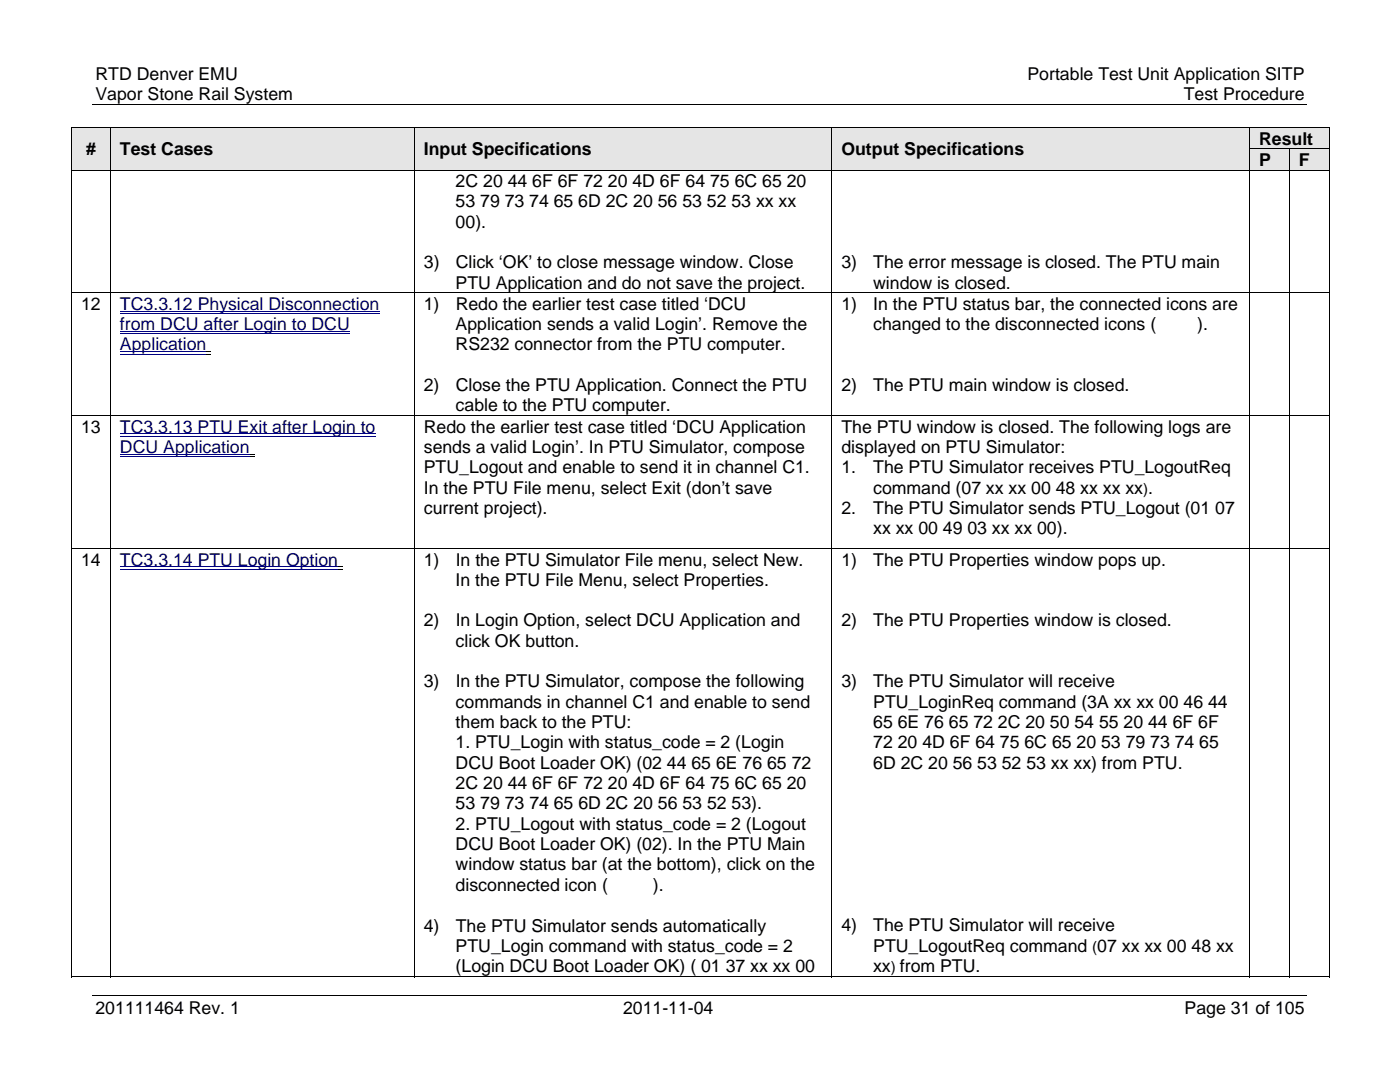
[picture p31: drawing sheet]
<svg xmlns="http://www.w3.org/2000/svg" width="279mm" height="216mm" viewBox="0 0 279 216" stroke-linecap="round" stroke-linejoin="round" font-family="sans-serif">
<defs><g id="words">
<g font-size="3.5">
<text x="19" y="16">RTD Denver EMU</text>
<text x="205.1" y="16">Portable Test Unit Application SITP</text>
<text x="19" y="20">Vapor Stone Rail System</text>
<text x="236.2" y="20">Test Procedure</text>
<text x="251.3" y="28.9">Result</text>
<text x="17.2" y="31">#</text>
<text x="23.9" y="31">Test Cases</text>
<text x="84.6" y="31">Input Specifications</text>
<text x="167.9" y="31">Output Specifications</text>
<text x="251.3" y="33.1">P</text>
<text x="259.2" y="33.1">F</text>
<text x="90.9" y="37.3">2C 20 44 6F 6F 72 20 4D 6F 64 75 6C 65 20</text>
<text x="90.9" y="41.4">53 79 73 74 65 6D 2C 20 56 53 52 53 xx xx</text>
<text x="90.9" y="45.4">00).</text>
<text x="84.6" y="53.5">3)</text>
<text x="90.9" y="53.5">Click ‘OK’ to close message window. Close</text>
<text x="167.9" y="53.5">3)</text>
<text x="174.3" y="53.5">The error message is closed. The PTU main</text>
<text x="90.9" y="57.6">PTU Application and do not save the project.</text>
<text x="174.3" y="57.6">window is closed.</text>
<text x="16.2" y="61.8">12</text>
<text x="84.6" y="61.8">1)</text>
<text x="90.9" y="65.9">Application sends a valid Login’. Remove the</text>
<text x="90.9" y="61.8">Redo the earlier test case titled ‘DCU</text>
<text x="167.9" y="61.8">1)</text>
<text x="174.3" y="65.9">changed to the disconnected icons (</text>
<text x="174.3" y="61.8">In the PTU status bar, the connected icons are</text>
<text x="238.9" y="65.9">).</text>
<text x="90.9" y="69.9">RS232 connector from the PTU computer.</text>
<text x="84.6" y="78">2)</text>
<text x="90.9" y="82.1">cable to the PTU computer.</text>
<text x="90.9" y="78">Close the PTU Application. Connect the PTU</text>
<text x="167.9" y="78">2)</text>
<text x="174.3" y="78">The PTU main window is closed.</text>
<text x="16.2" y="86.3">13</text>
<text x="84.6" y="86.3">Redo the earlier test case titled ‘DCU Application</text>
<text x="167.9" y="86.3">The PTU window is closed. The following logs are</text>
<text x="84.6" y="90.4">sends a valid Login’. In PTU Simulator, compose</text>
<text x="84.6" y="94.4">PTU_Logout and enable to send it in channel C1.</text>
<text x="167.9" y="90.4">displayed on PTU Simulator:</text>
<text x="167.9" y="94.4">1.</text>
<text x="174.3" y="94.4">The PTU Simulator receives PTU_LogoutReq</text>
<text x="84.6" y="98.5">In the PTU File menu, select Exit (don’t save</text>
<text x="174.3" y="98.5">command (07 xx xx 00 48 xx xx xx .</text>
<text x="84.6" y="102.6">current project).</text>
<text x="167.9" y="102.6">2.</text>
<text x="174.3" y="106.6">xx xx 00 49 03 xx xx 00).</text>
<text x="174.3" y="102.6">The PTU Simulator sends PTU_Logout (01 07</text>
<text x="16.2" y="112.8">14</text>
<text x="84.6" y="112.8">1)</text>
<text x="90.9" y="112.8">In the PTU Simulator File menu, select New.</text>
<text x="167.9" y="112.8">1)</text>
<text x="174.3" y="112.8">The PTU Properties window pops up.</text>
<text x="90.9" y="116.9">In the PTU File Menu, select Properties.</text>
<text x="84.6" y="125">2)</text>
<text x="90.9" y="125">In Login Option, select DCU Application and</text>
<text x="167.9" y="125">2)</text>
<text x="174.3" y="125">The PTU Properties window is closed.</text>
<text x="90.9" y="129.1">click OK button.</text>
<text x="84.6" y="137.2">3)</text>
<text x="90.9" y="137.2">In the PTU Simulator, compose the following</text>
<text x="167.9" y="137.2">3)</text>
<text x="174.3" y="137.2">The PTU Simulator will receive</text>
<text x="90.9" y="141.2">commands in channel C1 and enable to send</text>
<text x="174.3" y="141.2">PTU_LoginReq command (3A xx xx 00 46 44</text>
<text x="90.9" y="145.3">them back to the PTU:</text>
<text x="90.9" y="149.4">1. PTU_Login with status_code = 2 (Login</text>
<text x="174.3" y="145.3">65 6E 76 65 72 2C 20 50 54 55 20 44 6F 6F</text>
<text x="174.3" y="149.4">72 20 4D 6F 64 75 6C 65 20 53 79 73 74 65</text>
<text x="90.9" y="153.4">DCU Boot Loader OK) (02 44 65 6E 76 65 72</text>
<text x="174.3" y="153.4">6D 2C 20 56 53 52 53 xx xx) from PTU.</text>
<text x="90.9" y="157.5">2C 20 44 6F 6F 72 20 4D 6F 64 75 6C 65 20</text>
<text x="90.9" y="161.5">53 79 73 74 65 6D 2C 20 56 53 52 53).</text>
<text x="90.9" y="165.6">2. PTU_Logout with status_code = 2 (Logout</text>
<text x="90.9" y="169.6">DCU Boot Loader OK) (02). In the PTU Main</text>
<text x="90.9" y="173.7">window status bar (at the bottom), click on the</text>
<text x="90.9" y="177.8">disconnected icon (</text>
<text x="130.3" y="177.8">).</text>
<text x="84.6" y="185.9">4)</text>
<text x="90.9" y="185.9">The PTU Simulator sends automatically</text>
<text x="167.9" y="185.9">4)</text>
<text x="174.3" y="185.9">The PTU Simulator will receive</text>
<text x="90.9" y="190">PTU_Login command with status_code = 2</text>
<text x="174.3" y="189.9">PTU_LogoutReq command 07 xx xx 00 48 xx</text>
<text x="90.9" y="194">(Login DCU Boot Loader OK) ( 01 37 xx xx 00</text>
<text x="174.3" y="194">xx from PTU.</text>
<text x="19" y="202.4">201111464 Rev. 1</text>
<text x="124.3" y="202.4">2011-11-04</text>
<text x="236.4" y="202.4">Page 31 of 105</text>
</g>
<g font-size="3.5" fill="#000080">
<text x="23.9" y="61.8">TC3.3.12 Physical Disconnection</text>
<text x="23.9" y="65.9">from DCU after Login to DCU</text>
<text x="23.9" y="69.9">Application</text>
<text x="23.9" y="86.3">TC3.3.13 PTU Exit after Login to</text>
<text x="23.9" y="90.4">DCU Application</text>
<text x="23.9" y="112.8">TC3.3.14 PTU Login Option</text>
</g>
<g font-size="3">
<text x="228.2" y="98.5">)</text>
<text x="218" y="189.9">(</text>
<text x="177.8" y="194">)</text>
</g>
</g></defs>
<path d="M18.5 20.9h242.4M18.5 198.7h242.4" fill="none" stroke="#000" stroke-width=".2"/>
<g fill="#e5e5e5">
<path d="M14.4 25.6h7.5v8.3h-7.5z"/>
<path d="M16.2 27.7h3.9v4h-3.9z"/>
<path d="M22.1 25.6h60.5v8.3h-60.5z"/>
<path d="M23.9 27.7h56.9v4h-56.9z"/>
<path d="M82.8 25.6h83.1v8.3h-83.1z"/>
<path d="M84.6 27.7h79.5v4h-79.5z"/>
<path d="M166.1 25.6h83.2v8.3h-83.2z"/>
<path d="M167.9 27.7h79.6v4.1h-79.6z"/>
<path d="M249.4 25.6h15.8v4h-15.8z"/>
<path d="M251.3 25.6h12v4h-12z"/>
</g>
<path d="M14.2 25.4h.2v.2h-.2zM265.2 25.4h.1v.2h-.1z" fill="#000"/>
<path d="M14.2 25.5h251.1M14.3 25.6v4M22 25.6v4M82.7 25.6v4M166 25.6v4M249.4 25.6v4M265.2 25.6v4" fill="none" stroke="#000" stroke-width=".2"/>
<g fill="#e5e5e5">
<path d="M249.4 29.8h7.8v4.1h-7.8z"/>
<path d="M251.3 29.8h4.1v4.1h-4.1z"/>
<path d="M257.4 29.8h7.8v4.1h-7.8z"/>
<path d="M259.2 29.8h4.1v4.1h-4.1z"/>
</g>
<path d="M14.2 29.6h.2v.2h-.2zM21.9 29.6h.2v.2h-.2zM82.6 29.6h.2v.2h-.2zM165.9 29.6h.2v.2h-.2zM41.2 70.1h1v.1h-1zM41.2 70.6h1v.1h-1zM49.8 90.6h1v.1h-1zM49.8 91h1v.2h-1zM67.5 113h1v.1h-1zM67.5 113.5h1v.1h-1zM265.2 194.8h.1v.2h-.1z" fill="#000"/>
<g fill="none" stroke="#000" stroke-width=".2">
<path d="M14.2 34h251.1M14.3 29.8v4.1M14.3 34v24.4M22 29.8v4.1M22 34v24.4M82.7 29.8v4.1M82.7 34v24.4M166 29.8v4.1M166 34v24.4M249.3 29.7h16M249.4 29.8v4.1M249.4 34v24.4"/>
<path d="M257.3 29.8v4.1M257.3 34v24.4M265.2 29.8v4.1M265.2 34v24.4M14.2 58.5h251.1M14.3 58.5v24.4M22 58.5v24.4M82.7 58.5v24.4M166 58.5v24.4M249.4 58.5v24.4M257.3 58.5v24.4M265.2 58.5v24.4"/>
<path d="M14.2 83h251.1M14.3 83.1v26.3M22 83.1v26.3M82.7 83.1v26.3M166 83.1v26.3M249.4 83.1v26.3M257.3 83.1v26.3M265.2 83.1v26.3M14.2 109.5h251.1M14.3 109.6v85.4M22 109.6v85.4M82.7 109.6v85.4"/>
<path d="M166 109.6v85.4M249.4 109.6v85.4M257.3 109.6v85.4M265.2 109.6v85.4M14.2 194.9h7.7M22.1 194.9h60.5M82.8 194.9h83.1M166.1 194.9h83.2M249.4 194.9h7.8M257.4 194.9h7.8"/>
</g>
<path d="M23.9 62.1h51.8M23.9 62.5h51.8M23.9 66.1h45.9M23.9 66.6h45.9M23.9 70.2h17.3M23.9 70.7h17.3M23.9 86.6h51M23.9 87.1h51M23.9 90.6h25.9M23.9 91.1h25.9M23.9 113.1h43.6M23.9 113.6h43.6" fill="none" stroke="#000080" stroke-width=".2"/>
<use href="#words"/>
</svg>
